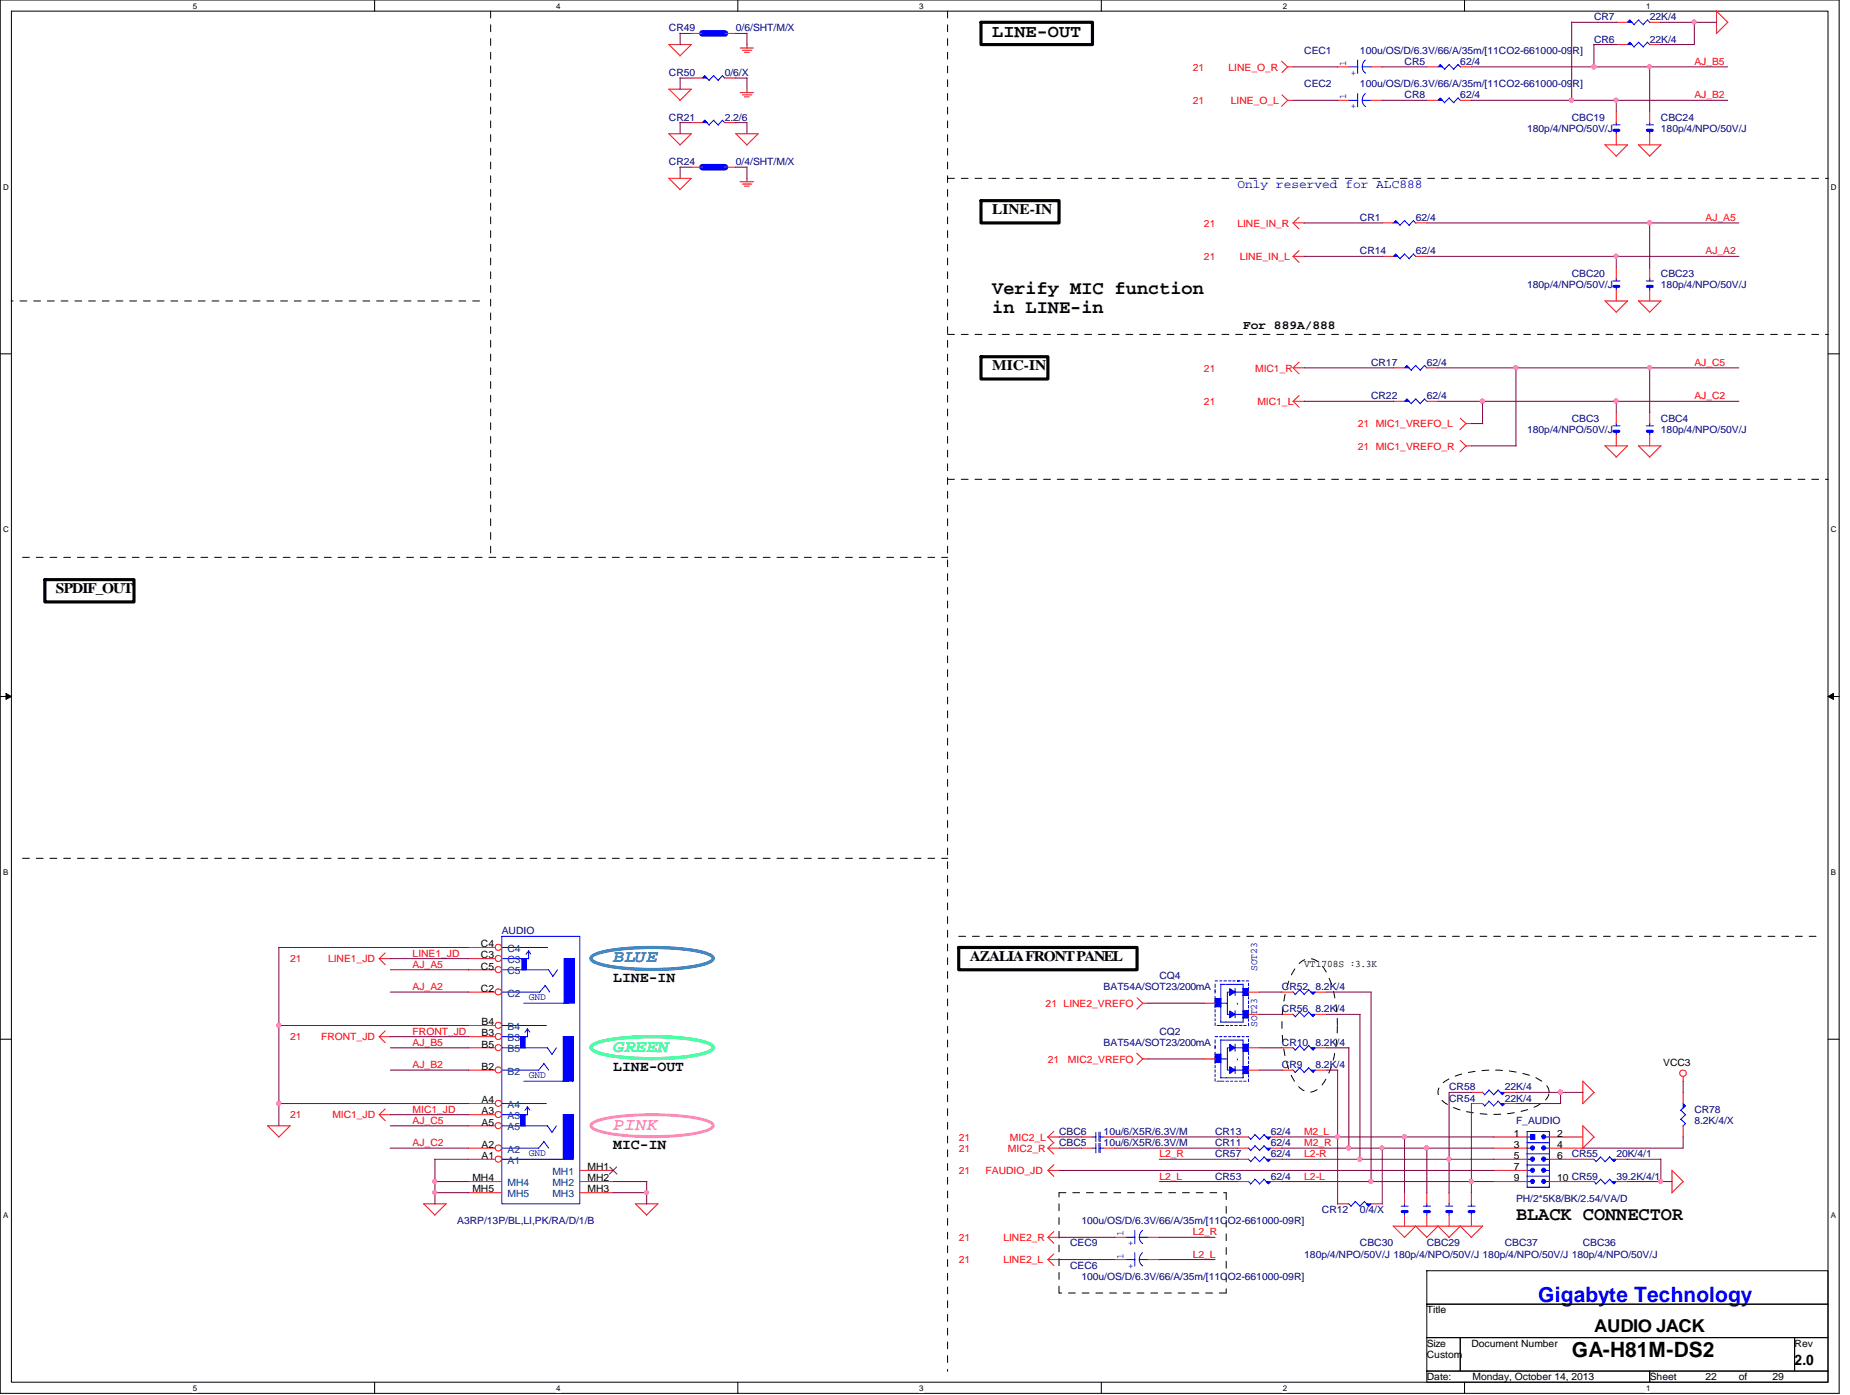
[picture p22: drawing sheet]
<svg xmlns="http://www.w3.org/2000/svg" width="274mm" height="207mm" viewBox="0 0 274 207" stroke-linecap="round" stroke-linejoin="round" font-family="sans-serif">
<defs><g id="words">
<text font-size="3.1" fill="#00f" x="227.9" y="192.8">Gigabyte Technology</text>
<text font-size="3.1" x="232.8" y="201">GA-H81M-DS2</text>
<g font-size="2.8">
<text x="147" y="43.6">Verify MIC function</text>
<text x="147" y="46.4">in LINE-in</text>
<text x="224.6" y="180.6">BLACK CONNECTOR</text>
</g>
<g font-size="2.6">
<text x="147" y="5.5">LINE-OUT</text>
<text x="236.1" y="197.2">AUDIO JACK</text>
</g>
<text font-size="2.6" fill="#0080c0" x="90.8" y="142.5">BLUE</text>
<text font-size="2.6" fill="#00ff80" x="90.8" y="155.7">GREEN</text>
<text font-size="2.6" fill="#ff80ff" x="90.8" y="167.3">PINK</text>
<g font-size="2.2">
<text x="147" y="31.7">LINE-IN</text>
<text x="147" y="54.8">MIC-IN</text>
<text x="8.3" y="87.8">SPDIF_OUT</text>
<text x="143.7" y="142.3">AZALIA FRONT PANEL</text>
<text x="90.8" y="145.4">LINE-IN</text>
<text x="90.8" y="158.6">LINE-OUT</text>
<text x="90.8" y="170.2">MIC-IN</text>
<text x="265.9" y="202.1">2.0</text>
</g>
<text font-size="1.8" fill="#00f" x="183.3" y="27.9">Only reserved for ALC888</text>
<text font-size="1.8" x="184.1" y="48.7">For 889A/888</text>
<g font-size="1.5" fill="#000080">
<text x="99.1" y="4.7">CR49</text>
<text x="109" y="4.7">0/6/SHT/M/X</text>
<text x="236.1" y="3">CR7</text>
<text x="244.4" y="3">22K/4</text>
<text x="99.1" y="11.3">CR50</text>
<text x="107.4" y="11.3">0/6/X</text>
<text x="193.2" y="8">CEC1</text>
<text x="201.5" y="8">100u/OS/D/6.3V/66/A/35m/[11CO2-661000-09R]</text>
<text x="208.1" y="9.6">CR5</text>
<text x="216.3" y="9.6">62/4</text>
<text x="236.1" y="6.3">CR6</text>
<text x="244.4" y="6.3">22K/4</text>
<text x="99.1" y="17.9">CR21</text>
<text x="107.4" y="17.9">2.2/6</text>
<text x="193.2" y="12.9">CEC2</text>
<text x="201.5" y="12.9">100u/OS/D/6.3V/66/A/35m/[11CO2-661000-09R]</text>
<text x="208.1" y="14.6">CR8</text>
<text x="216.3" y="14.6">62/4</text>
<text x="232.8" y="17.9">CBC19</text>
<text x="246" y="17.9">CBC24</text>
<text x="226.2" y="19.5">180p/4/NPO/50V/J</text>
<text x="246" y="19.5">180p/4/NPO/50V/J</text>
<text x="99.1" y="24.5">CR24</text>
<text x="109" y="24.5">0/4/SHT/M/X</text>
<text x="201.5" y="32.7">CR1</text>
<text x="209.7" y="32.7">62/4</text>
<text x="201.5" y="37.7">CR14</text>
<text x="209.7" y="37.7">62/4</text>
<text x="232.8" y="41">CBC20</text>
<text x="246" y="41">CBC23</text>
<text x="226.2" y="42.6">180p/4/NPO/50V/J</text>
<text x="246" y="42.6">180p/4/NPO/50V/J</text>
<text x="203.1" y="54.2">CR17</text>
<text x="203.1" y="59.1">CR22</text>
<text x="211.4" y="54.2">62/4</text>
<text x="211.4" y="59.1">62/4</text>
<text x="226.2" y="64.1">180p/4/NPO/50V/J</text>
<text x="232.8" y="62.4">CBC3</text>
<text x="246" y="62.4">CBC4</text>
<text x="246" y="64.1">180p/4/NPO/50V/J</text>
<text x="74.3" y="138.4">AUDIO</text>
<text x="163.5" y="146.6">BAT54A/SOT23/200mA</text>
<text x="171.7" y="145">CQ4</text>
<text x="189.9" y="149.9">CR56</text>
<text x="189.9" y="146.6">CR52</text>
<text x="194.9" y="149.9">8.2K/4</text>
<text x="194.9" y="146.6">8.2K/4</text>
<text x="163.5" y="154.9">BAT54A/SOT23/200mA</text>
<text x="171.7" y="153.2">CQ2</text>
<text x="189.9" y="154.9">CR10</text>
<text x="194.9" y="154.9">8.2K/4</text>
<text x="189.9" y="158.2">CR9</text>
<text x="194.9" y="158.2">8.2K/4</text>
<text x="214.7" y="161.5">CR58</text>
<text x="222.9" y="161.5">22K/4</text>
<text x="214.7" y="163.2">CR54</text>
<text x="222.9" y="163.2">22K/4</text>
<text x="224.6" y="166.5">F_AUDIO</text>
<text x="251" y="164.8">CR78</text>
<text x="251" y="166.5">8.2K/4/X</text>
<text x="156.9" y="169.8">CBC5</text>
<text x="156.9" y="168.1">CBC6</text>
<text x="163.5" y="169.8">10u/6/X5R/6.3V/M</text>
<text x="163.5" y="168.1">10u/6/X5R/6.3V/M</text>
<text x="180" y="169.8">CR11</text>
<text x="180" y="168.1">CR13</text>
<text x="180" y="171.4">CR57</text>
<text x="188.3" y="169.8">62/4</text>
<text x="188.3" y="168.1">62/4</text>
<text x="188.3" y="171.4">62/4</text>
<text x="232.8" y="171.4">CR55</text>
<text x="239.4" y="171.4">20K/4/1</text>
<text x="180" y="174.7">CR53</text>
<text x="188.3" y="174.7">62/4</text>
<text x="195.8" y="179.7">CR12</text>
<text x="201.5" y="179.7">0/4/X</text>
<text x="224.6" y="178">PH/2*5K8/BK/2.54/VA/D</text>
<text x="239.4" y="174.7">39.2K/4/1</text>
<text x="67.7" y="181.3">A3RP/13P/BL,LI,PK/RA/D/1/B</text>
<text x="158.5" y="184.6">CEC9</text>
<text x="160.2" y="181.3">100u/OS/D/6.3V/66/A/35m/[11CO2-661000-09R]</text>
<text x="201.5" y="184.6">CBC30</text>
<text x="211.4" y="184.6">CBC29</text>
<text x="222.9" y="184.6">CBC37</text>
<text x="234.5" y="184.6">CBC36</text>
<text x="158.5" y="187.9">CEC6</text>
<text x="160.2" y="189.6">100u/OS/D/6.3V/66/A/35m/[11CO2-661000-09R]</text>
<text x="193.2" y="186.3">180p/4/NPO/50V/J 180p/4/NPO/50V/J 180p/4/NPO/50V/J 180p/4/NPO/50V/J</text>
</g>
<g font-size="1.5" fill="#f00">
<text x="176.7" y="10.5">21</text>
<text x="182" y="10.5">LINE_O_R</text>
<text x="251" y="9.6">AJ_B5</text>
<text x="176.7" y="15.4">21</text>
<text x="182.3" y="15.4">LINE_O_L</text>
<text x="251" y="14.6">AJ_B2</text>
<text x="178.3" y="33.6">21</text>
<text x="183.3" y="33.6">LINE_IN_R</text>
<text x="252.6" y="32.7">AJ_A5</text>
<text x="178.3" y="38.5">21</text>
<text x="183.6" y="38.5">LINE_IN_L</text>
<text x="252.6" y="37.7">AJ_A2</text>
<text x="178.3" y="60">21</text>
<text x="178.3" y="55">21</text>
<text x="185.9" y="55">MIC1_R</text>
<text x="186.3" y="60">MIC1_L</text>
<text x="251" y="54.2">AJ_C5</text>
<text x="251" y="59.1">AJ_C2</text>
<text x="201.1" y="63.3">21 MIC1_VREFO_L</text>
<text x="201.1" y="66.6">21 MIC1_VREFO_R</text>
<text x="43" y="142.5">21</text>
<text x="48.6" y="142.5">LINE1_JD</text>
<text x="61.1" y="141.7">LINE1_JD</text>
<text x="61.1" y="143.3">AJ_A5</text>
<text x="61.1" y="146.6">AJ_A2</text>
<text x="154.9" y="149.1">21 LINE2_VREFO</text>
<text x="43" y="154.1">21</text>
<text x="47.6" y="154.1">FRONT_JD</text>
<text x="61.1" y="153.2">FRONT_JD</text>
<text x="61.1" y="154.9">AJ_B5</text>
<text x="61.1" y="158.2">AJ_B2</text>
<text x="155.2" y="157.4">21</text>
<text x="158.2" y="157.4">MIC2_VREFO</text>
<text x="43" y="165.7">21</text>
<text x="49.2" y="165.7">MIC1_JD</text>
<text x="61.1" y="164.8">MIC1_JD</text>
<text x="61.1" y="166.5">AJ_C5</text>
<text x="61.1" y="169.8">AJ_C2</text>
<text x="142" y="169">21</text>
<text x="142" y="173.9">21</text>
<text x="142" y="170.6">21</text>
<text x="146" y="173.9">FAUDIO_JD</text>
<text x="149.3" y="170.6">MIC2_R</text>
<text x="149.6" y="169">MIC2_L</text>
<text x="171.7" y="171.4">L2_R</text>
<text x="193.2" y="169.8">M2_R</text>
<text x="193.2" y="168.1">M2_L</text>
<text x="193.2" y="171.4">L2-R</text>
<text x="171.7" y="174.7">L2_L</text>
<text x="193.2" y="174.7">L2-L</text>
<text x="142" y="183.8">21</text>
<text x="148.6" y="183.8">LINE2_R</text>
<text x="176.7" y="183">L2_R</text>
<text x="142" y="187.1">21</text>
<text x="148.6" y="187.1">LINE2_L</text>
<text x="176.7" y="186.3">L2_L</text>
</g>
<g font-size="1.5" fill="#00f">
<text x="199.4" y="9.7" transform="rotate(-90 199.4 9.7)">1</text>
<text x="200.9" y="11.2" transform="rotate(-90 200.9 11.2)">+</text>
<text x="199.4" y="14.7" transform="rotate(-90 199.4 14.7)">1</text>
<text x="200.9" y="16.2" transform="rotate(-90 200.9 16.2)">+</text>
<text x="186.2" y="143.8" transform="rotate(-90 186.2 143.8)">SOT23</text>
<text x="78.3" y="148.2">GND</text>
<text x="186.2" y="152.1" transform="rotate(-90 186.2 152.1)">SOT23</text>
<text x="78.3" y="159.7">GND</text>
<text x="78.3" y="171.3">GND</text>
<text x="166.4" y="183.1" transform="rotate(-90 166.4 183.1)">1</text>
<text x="167.9" y="184.6" transform="rotate(-90 167.9 184.6)">+</text>
<text x="166.4" y="186.4" transform="rotate(-90 166.4 186.4)">1</text>
<text x="167.9" y="187.9" transform="rotate(-90 167.9 187.9)">+</text>
</g>
<g font-size="1.5">
<text x="71.2" y="141.9">C3</text>
<text x="71.2" y="140.3">C4</text>
<text x="71.2" y="143.6">C5</text>
<text x="193.2" y="143.2">VT1708S :3.3K</text>
<text x="71.2" y="146.9">C2</text>
<text x="71.3" y="151.8">B4</text>
<text x="71.3" y="155.2">B5</text>
<text x="71.3" y="153.5">B3</text>
<text x="71.3" y="158.5">B2</text>
<text x="246.4" y="157.9">VCC3</text>
<text x="71.3" y="166.7">A5</text>
<text x="71.3" y="165.1">A3</text>
<text x="71.3" y="163.4">A4</text>
<text x="71.3" y="171.7">A1</text>
<text x="71.3" y="170">A2</text>
<text x="87" y="173.3">MH1</text>
<text x="224.2" y="168.4">1</text>
<text x="224.2" y="170">3</text>
<text x="224.2" y="171.7">5</text>
<text x="224.2" y="173.3">7</text>
<text x="230.7" y="168.4">2</text>
<text x="230.7" y="170">4</text>
<text x="230.7" y="171.7">6</text>
<text x="70" y="175">MH4</text>
<text x="70" y="176.6">MH5</text>
<text x="87" y="175">MH2</text>
<text x="87" y="176.6">MH3</text>
<text x="224.2" y="175">9</text>
<text x="230.7" y="175">10 CR59</text>
<text x="211.4" y="194.5">Title</text>
<text x="211.4" y="201.1">Custom</text>
<text x="211.4" y="199.5">Size</text>
<text x="218" y="199.5">Document Number</text>
<text x="265.9" y="199.5">Rev</text>
<text x="211.4" y="204.4">Date:</text>
<text x="218.1" y="204.4">Monday, October 14, 2013</text>
<text x="244.4" y="204.4">Sheet</text>
<text x="252.6" y="204.4">22</text>
<text x="257.6" y="204.4">of</text>
<text x="262.5" y="204.4">29</text>
</g>
<g font-size="1.5" fill="#004080">
<text x="75.2" y="142.7">C3</text>
<text x="75.2" y="141">C4</text>
<text x="75.2" y="147.6">C2</text>
<text x="75.2" y="144.3">C5</text>
<text x="75.2" y="152.6">B4</text>
<text x="75.2" y="155.9">B5</text>
<text x="75.2" y="154.2">B3</text>
<text x="75.2" y="159.2">B2</text>
<text x="75.2" y="167.4">A5</text>
<text x="75.2" y="165.8">A3</text>
<text x="75.2" y="164.1">A4</text>
<text x="75.2" y="172.4">A1</text>
<text x="75.2" y="170.7">A2</text>
<text x="75.2" y="175.7">MH4</text>
<text x="75.2" y="177.3">MH5</text>
<text x="81.8" y="174">MH1</text>
<text x="81.8" y="175.7">MH2</text>
<text x="81.8" y="177.3">MH3</text>
</g>
<g font-size="1.2">
<text x="28.6" y="1.3">5</text>
<text x="82.4" y="1.3">4</text>
<text x="136.2" y="1.3">3</text>
<text x="190" y="1.3">2</text>
<text x="243.8" y="1.3">1</text>
<text x=".5" y="28.1">D</text>
<text x="271.2" y="28.1">D</text>
<text x=".5" y="78.8">C</text>
<text x="271.2" y="78.8">C</text>
<text x=".5" y="129.6">B</text>
<text x="271.2" y="129.6">B</text>
<text x=".5" y="180.3">A</text>
<text x="271.2" y="180.3">A</text>
<text x="28.6" y="206">5</text>
<text x="82.4" y="206">4</text>
<text x="136.2" y="206">3</text>
<text x="190" y="206">2</text>
<text x="243.8" y="206">1</text>
</g>
</g></defs>
<path d="M0 0h272.4v206.4h-272.4zM1.7 1.7h269.1v203h-269.1z" fill="none" stroke="#000" stroke-width=".15"/>
<g fill="#fff">
<path d="M28.6 .2h.6v1.3h-.6z"/>
<path d="M28.6 204.9h.6v1.3h-.6z"/>
</g>
<path d="M55.5 0v1.7M55.5 204.7v1.7" fill="none" stroke="#000" stroke-width=".15"/>
<g fill="#fff">
<path d="M82.4 .2h.6v1.3h-.6z"/>
<path d="M82.4 204.9h.6v1.3h-.6z"/>
</g>
<path d="M109.3 0v1.7M109.3 204.7v1.7" fill="none" stroke="#000" stroke-width=".15"/>
<g fill="#fff">
<path d="M136.2 .2h.6v1.3h-.6z"/>
<path d="M136.2 204.9h.6v1.3h-.6z"/>
</g>
<path d="M163.1 0v1.7M163.1 204.7v1.7" fill="none" stroke="#000" stroke-width=".15"/>
<g fill="#fff">
<path d="M190 .2h.6v1.3h-.6z"/>
<path d="M190 204.9h.6v1.3h-.6z"/>
</g>
<path d="M216.9 0v1.7M216.9 204.7v1.7" fill="none" stroke="#000" stroke-width=".15"/>
<g fill="#fff">
<path d="M243.8 .2h.6v1.3h-.6z"/>
<path d="M243.8 204.9h.6v1.3h-.6z"/>
<path d="M.5 27h.8v1.3h-.8z"/>
<path d="M271.2 27h.8v1.3h-.8z"/>
<path d="M.5 77.8h.8v1.3h-.8z"/>
<path d="M271.2 77.8h.8v1.3h-.8z"/>
</g>
<path d="M0 52.4h1.7M270.8 52.4h1.6" fill="none" stroke="#000" stroke-width=".15"/>
<g fill="#fff">
<path d="M.5 128.5h.7v1.3h-.7z"/>
<path d="M271.2 128.5h.7v1.3h-.7z"/>
</g>
<path d="M0 103.2h1.7M.9 102.7l.8 .5-.8 .4zM270.8 103.2l.8-.5v.9zM270.8 103.2h1.6" fill="none" stroke="#000" stroke-width=".15"/>
<path d="M.9 102.7l.8 .5-.8 .4zM270.8 103.2l.8-.5v.9z" fill="#000"/>
<g fill="#fff">
<path d="M.5 179.3h.7v1.3h-.7z"/>
<path d="M271.2 179.3h.7v1.3h-.7z"/>
</g>
<path d="M0 153.9h1.7M270.8 153.9h1.6M211.4 188.2h59.4v5h-59.4zM211.4 193.2h59.4v4.9h-59.4zM211.4 198.1h4.9v5h-4.9zM216.3 198.1h49.5v5h-49.5zM265.8 198.1h5v5h-5zM211.4 203.1h33v1.6h-33zM244.4 203.1h26.4v1.6h-26.4z" fill="none" stroke="#000" stroke-width=".15"/>
<g fill="none" stroke="#000" stroke-width=".15" stroke-dasharray="1 1 1 1 1 1 1 1">
<path d="M72.7 1.7v80.9M140.4 1.7v201.4M140.4 26.4h130.4M71 44.6h-69.4M140.4 49.5h130.4M140.4 71h130.4M3.3 82.5h137.1M3.3 127.1h137.1M142 138.7h127.2M192.3 142.9a2.09 2.09 0 0 1 3.4 0 11.8 11.8 0 0 1 2.2 6.1 19.9 19.9 0 0 1-1.2 10.3 4.3 4.3 0 0 1-2.1 2.3 2.12 2.12 0 0 1-2.3-.8 11.9 11.9 0 0 1-2.2-6.1 20 20 0 0 1 1.2-10.3zM156.9 176.6h24.7M181.6 176.6v14.9"/>
<path d="M213.4 160.7a8.6 8.6 0 0 1 5.2-2 16.9 16.9 0 0 1 9.3 1.1 2.47 2.47 0 0 1 1.6 1.9 2.5 2.5 0 0 1-1.6 2 17 17 0 0 1-13.3 0 2.49 2.49 0 0 1-1.6-2l.1-.5zM156.9 191.5v-14.9M181.6 191.5h-24.7"/>
</g>
<path d="M145.3 3.3h16.5v3.3h-16.5zM145.3 29.7h11.6v3.3h-11.6zM145.3 52.8h9.9v3.3h-9.9zM6.6 85.8h13.3v3.4h-13.3zM142 140.3h26.4v3.3h-26.4z" fill="none" stroke="#000" stroke-width=".47"/>
<path d="M87.7 166.4a9.9 9.9 0 0 1 4.7-1.1 37.4 37.4 0 0 1 12.2 .7l.9 .4 .2 .3a2.09 2.09 0 0 1-1.8 1 39.4 39.4 0 0 1-14.6 0 2.07 2.07 0 0 1-1.8-1z" fill="none" stroke="#ff80ff" stroke-width=".47"/>
<path d="M87.7 141.7a9.9 9.9 0 0 1 4.7-1.2 37.4 37.4 0 0 1 12.2 .7l.9 .5 .2 .2a2.09 2.09 0 0 1-1.8 1 39.4 39.4 0 0 1-14.6 0 2.07 2.07 0 0 1-1.8-1z" fill="none" stroke="#0080c0" stroke-width=".47"/>
<path d="M87.7 154.9a9.9 9.9 0 0 1 4.7-1.2 37.4 37.4 0 0 1 12.2 .7l.9 .5 .2 .2a2.09 2.09 0 0 1-1.8 1 39.4 39.4 0 0 1-14.6 0 2.07 2.07 0 0 1-1.8-1z" fill="none" stroke="#00ff80" stroke-width=".47"/>
<g fill="none" stroke="#f00" stroke-width=".15">
<path d="M99.1 6.6l1.6 1.7M99.1 19.8l1.6 1.7M99.1 13.2l1.6 1.7M99.1 19.8h3.3M99.1 6.6h3.3M99.1 13.2h3.3M102.4 6.6l-1.7 1.7M102.4 19.8l-1.7 1.7M102.4 13.2l-1.7 1.7M109 19.8l1.7 1.7M109 19.8h3.3M109.6 13.7h2"/>
<path d="M109.6 7.1h2M110 14.1h1.4M110 7.5h1.4M110.3 14.4h.7M110.3 7.7h.7M110.7 6.6v.6M110.7 13.2v.6M112.3 19.8l-1.7 1.7M189.9 9.1l.8 .8M189.9 14.1l.9 .8M190.7 14.9h.8M190.7 9.9h.8"/>
<path d="M190.7 14.9l-.8 .8M190.8 9.9l-.9 .9M254.3 1.6v3.4M254.3 1.7l1.7 1.6M255.9 3.3l-1.7 1.7M99.1 26.4l1.6 1.7M99.1 26.4h3.3M102.4 26.4l-1.7 1.7M109.6 26.9h2M110 27.3h1.4M110.3 27.6h.7M110.7 26.4v.6"/>
<path d="M191.5 38h1.7M191.5 38l.9 .9M191.5 33h1.7M191.5 33l.9 .9M192.4 37.1l-.9 .9M192.4 32.2l-.9 .8M237.7 21.4l1.7 1.7M237.8 21.5h3.3M241.1 21.5l-1.7 1.7M242.7 21.4l1.7 1.7M242.7 21.5h3.4M246 21.5l-1.7 1.7"/>
<path d="M191.5 54.5h1.7M191.5 54.5l.9 .9M191.5 59.4h1.7M191.5 59.4l.9 .9M192.4 53.6l-.9 .9M192.4 58.6l-.9 .8M237.7 44.5l1.7 1.7M237.8 44.6h3.3M241.1 44.6l-1.7 1.7M242.7 44.5l1.7 1.7M242.7 44.6h3.4M246 44.6l-1.7 1.7"/>
<path d="M216.3 61.9l.9 .9M216.3 65.2l.9 .9M217.1 62.7h.9M217.1 66h.9M217.2 62.7l-.9 .9M217.2 66l-.9 .9M237.7 66l1.7 1.7M237.8 66h3.3M239.4 61.1v1.6M239.4 64.4v1.6M241.1 66l-1.7 1.7M242.7 66l1.7 1.7"/>
<path d="M242.7 66h3.4M246 66l-1.7 1.7M56.2 142h1.7M56.2 142l.9 .9M56.2 153.5h1.7M56.2 153.5l.9 .9M57.1 141.1l-.9 .9M57.1 152.7l-.9 .8M168.4 156l.9 .8M168.4 147.8l.9 .8M169.2 148.6h.9M169.2 156.8h.9"/>
<path d="M169.3 148.6l-.9 .9M169.3 156.8l-.9 .9M249.3 159.5v.7M39.6 166.7l1.7 1.7M39.7 166.7h3.3M43 166.7l-1.7 1.7M56.2 165.1h1.7M56.2 165.1l.9 .9M57.1 164.2l-.9 .9M62.7 178.3l1.7 1.7M62.8 178.3h3.3M66.1 178.3l-1.7 1.7"/>
<path d="M94.1 178.3l1.7 1.7M94.1 178.3h3.4M97.4 178.3l-1.6 1.7M155.2 170h1.7M155.2 170l.9 .9M155.2 168.4h1.7M155.2 168.4l.9 .9M155.2 173.3h1.7M155.2 173.3l.9 .9M156.1 169.2l-.9 .8M156.1 167.5l-.9 .9M156.1 172.5l-.9 .8"/>
<path d="M234.5 160.1v3.3M234.5 166.7v3.3M234.5 160.1l1.7 1.7M234.5 166.7l1.7 1.7M236.1 161.8l-1.7 1.7M236.1 168.4l-1.7 1.7M247.7 173.3v3.3M247.7 173.3l1.7 1.7M249.3 175l-1.7 1.7M155.2 183.3h1.7M155.2 183.3l.9 .8M155.2 186.6h1.7"/>
<path d="M155.2 186.6l.9 .8M156.1 182.4l-.9 .9M156.1 185.7l-.9 .9M206.4 181.6l1.7 1.7M206.4 181.6h13.3M209.7 181.6l1.7 1.7M209.7 181.6l-1.7 1.7M213 181.6l1.7 1.7M213 181.6l-1.7 1.7M216.3 181.6l1.7 1.7M216.3 181.6l-1.7 1.7M219.6 181.6l-1.7 1.7"/>
<circle cx="249.3" cy="159" r=".48"/>
</g>
<path d="M238.9 63.1h1.1M239.4 62.7v.4M239.4 63.8v.6M249 164.4l.7 .7M249 165.8l.7 .6M249.7 165.1l-.8 .7M249.7 166.4l-.4 .4" fill="none" stroke="#00f" stroke-width=".15"/>
<path d="M239.1 63.9h.7" fill="none" stroke="#00f" stroke-width=".47"/>
<path d="M249.3 163.4l.4 .4-.4 .3z" fill-rule="evenodd" fill="#00f"/>
<g fill="none" stroke="#00f" stroke-width=".15">
<path d="M104.4 17.8l.7 .7M104.4 17.8l-.4 .4M105.7 17.8l.7 .7M105.7 17.8l-.7 .7M107 17.8l.4 .4M107.1 17.8l-.7 .7M249.3 163.4l.4 .4-.4 .3zM249.7 163.8l-.8 .7M166.8 186.6h1.3M168.1 185.5v2M168.8 186.6a1.06 1.06 0 0 0 .5 .9M168.8 186.6h1.3"/>
<path d="M169.2 185.5a1.29 1.29 0 0 0-.4 1.1"/>
</g>
<path d="M249.3 161.8v1.6M249.3 166.7v1.7M165.1 186.6h1.7M170.1 186.6h1.6" fill="none" stroke="#f00" stroke-width=".15"/>
<path d="M104.4 17.8l.3 .4h-.7l.4-.4 .3 .4z" fill-rule="evenodd" fill="#00f"/>
<path d="M104.4 17.8l.3 .4h-.7l.4-.4 .3 .4zM161.8 170h.5M162.3 169.4v1.4M162.8 169.3v1.4M162.9 170h.6M163 169.3v1.4M236.1 175l.4 .3M237.1 174.6l.7 .7M237.1 174.7l-.7 .7M238.5 174.7l-.8 .7" fill="none" stroke="#00f" stroke-width=".15"/>
<path d="M102.4 18.2h1.6M107.3 18.2h1.7M160.2 170h1.6M163.5 170h1.6" fill="none" stroke="#f00" stroke-width=".15"/>
<path d="M238.7 175h.7l-.3 .3z" fill-rule="evenodd" fill="#00f"/>
<path d="M199.8 14.9h1.4M201.1 13.8v2M201.8 14.9a1.06 1.06 0 0 0 .5 .9M201.8 14.9h1.3M202.3 13.8a1.29 1.29 0 0 0-.5 1.1M191.5 150.2l.4 .4M192.5 149.9l.7 .7M192.5 149.9l-.7 .7M193.9 149.9l-.7 .7M238.4 174.6l.7 .7M238.7 175h.7l-.3 .3z" fill="none" stroke="#00f" stroke-width=".15"/>
<path d="M198.2 14.9h1.6M203.1 14.9h1.7M234.5 175h1.6M239.4 175h1.7" fill="none" stroke="#f00" stroke-width=".15"/>
<path d="M194.2 150.2h.6l-.3 .4z" fill-rule="evenodd" fill="#00f"/>
<path d="M243.9 63.1h1M244.4 62.7v.4M244.4 63.8v.6M193.8 149.9l.7 .7M194.2 150.2h.6l-.3 .4z" fill="none" stroke="#00f" stroke-width=".15"/>
<path d="M244.4 61.1v1.6M244.4 64.4v1.6M189.9 150.2h1.6M194.8 150.2h1.7" fill="none" stroke="#f00" stroke-width=".15"/>
<path d="M244 63.9h.8" fill="none" stroke="#00f" stroke-width=".47"/>
<path d="M83.4 165.1h1.5v6.6h-1.5z" fill-rule="evenodd" fill="#00f"/>
<path d="M74.3 165.1h3.8M74.3 170h5.5M74.3 163.4h6.6M74.3 166.7h6.8M74.3 171.7h9.9M77.8 164.5l.3-.5v1.1M78.1 163.9l.4 .5M80.6 169l.7 1M80.6 169.1l-.9 1M81.1 166.7l.7 1M82.4 166.7l-.7 1.1M83.4 165.1h1.5v6.6h-1.5z" fill="none" stroke="#00f" stroke-width=".15"/>
<path d="M77.1 165.1h.7v1.6h-.7z" fill-rule="evenodd" fill="#00f"/>
<path d="M74.3 153.5h3.8M74.3 158.5h5.5M74.3 151.9h6.6M74.3 155.2h6.8M77.8 152.9l.3-.5v1.2M78.1 152.4l.4 .5M80.6 157.5l.7 1M80.6 157.5l-.9 1M81.1 155.1l.7 1.1M82.4 155.2l-.7 1M77.1 165.1h.7v1.6h-.7z" fill="none" stroke="#00f" stroke-width=".15"/>
<path d="M83.4 153.5h1.5v6.6h-1.5z" fill-rule="evenodd" fill="#00f"/>
<path d="M83.4 153.5h1.5v6.6h-1.5z" fill="none" stroke="#00f" stroke-width=".15"/>
<path d="M77.1 153.5h.7v1.7h-.7z" fill-rule="evenodd" fill="#00f"/>
<path d="M74.5 142h3.8M74.5 146.9h5.5M74.5 140.3h6.6M74.5 143.6h6.8M77.1 153.5h.7v1.7h-.7zM77.9 141.3l.4-.5v1.2M78.3 140.8l.3 .5M80.7 145.9l.7 1M80.8 146l-.9 1M81.2 143.6l.7 1M82.6 143.6l-.7 1" fill="none" stroke="#00f" stroke-width=".15"/>
<path d="M83.6 142h1.5v6.6h-1.5z" fill-rule="evenodd" fill="#00f"/>
<path d="M83.6 142h1.5v6.6h-1.5z" fill="none" stroke="#00f" stroke-width=".15"/>
<path d="M77.3 142h.7v1.6h-.7z" fill-rule="evenodd" fill="#00f"/>
<path d="M74.3 138.7h11.6v39.6h-11.6zM77.3 142h.7v1.6h-.7zM77.6 148.6h6.6M77.6 160.1h6.6M184.9 170l.4 .4M185.9 169.7l.7 .7M185.9 169.7l-.7 .7M187.3 169.7l-.7 .7" fill="none" stroke="#00f" stroke-width=".15"/>
<g fill="none" stroke="#f00" stroke-width=".15">
<path d="M69.4 158.5h4M69.4 151.9h4M69.4 155.2h4M69.4 153.5h4M69.4 142h4M69.4 146.9h4M69.4 140.3h4M69.4 143.6h4M69.4 171.7h4M69.4 170h4M69.4 166.7h4M69.4 165.1h4"/>
<path d="M69.4 163.4h4M69.4 175h4.9M69.4 176.6h4.9M85.9 173.3h4.9M85.9 175h4.9M85.9 176.6h4.9"/>
<circle cx="73.8" cy="153.5" r=".46"/>
<circle cx="73.8" cy="151.9" r=".46"/>
<circle cx="73.8" cy="155.2" r=".46"/>
<circle cx="73.8" cy="142" r=".46"/>
<circle cx="73.8" cy="146.9" r=".46"/>
<circle cx="73.8" cy="143.6" r=".46"/>
<circle cx="73.8" cy="158.5" r=".46"/>
<circle cx="73.8" cy="140.3" r=".46"/>
<circle cx="73.8" cy="170" r=".46"/>
<circle cx="73.8" cy="166.7" r=".46"/>
<circle cx="73.8" cy="163.4" r=".46"/>
<circle cx="73.8" cy="165.1" r=".46"/>
<circle cx="73.8" cy="171.7" r=".46"/>
</g>
<path d="M90.3 172.8l1.1 1.1M91.3 172.8l-1 1.1" fill="none" stroke="#804000" stroke-width=".15"/>
<path d="M187.6 170h.6l-.3 .4z" fill-rule="evenodd" fill="#00f"/>
<path d="M184.9 168.4l.4 .3M185.9 168l.7 .7M185.9 168.1l-.7 .7M187.2 169.7l.7 .7M187.3 168.1l-.7 .7M187.6 170h.6l-.3 .4z" fill="none" stroke="#00f" stroke-width=".15"/>
<path d="M183.3 170h1.6M188.2 170h1.7" fill="none" stroke="#f00" stroke-width=".15"/>
<path d="M187.6 168.4h.6l-.3 .3z" fill-rule="evenodd" fill="#00f"/>
<path d="M187.2 168l.7 .7M187.6 168.4h.6l-.3 .3zM236.1 171.7l.4 .3M237.1 171.3l.7 .7M237.1 171.4l-.7 .7M238.5 171.4l-.8 .7" fill="none" stroke="#00f" stroke-width=".15"/>
<path d="M183.3 168.4h1.6M188.2 168.4h1.7" fill="none" stroke="#f00" stroke-width=".15"/>
<path d="M238.7 171.7h.7l-.3 .3z" fill-rule="evenodd" fill="#00f"/>
<path d="M238.9 41.6h1.1M239.4 41.2v.4M239.4 42.4v.5M191.5 158.4l.4 .4M192.5 158.1l.7 .7M192.5 158.2l-.7 .7M193.9 158.2l-.7 .7M238.4 171.3l.7 .7M238.7 171.7h.7l-.3 .3z" fill="none" stroke="#00f" stroke-width=".15"/>
<path d="M239.4 39.6v1.7M239.4 42.9v1.7M234.5 171.7h1.6M239.4 171.7h1.7" fill="none" stroke="#f00" stroke-width=".15"/>
<path d="M239.1 42.4h.7" fill="none" stroke="#00f" stroke-width=".47"/>
<path d="M194.2 158.5h.6l-.3 .3z" fill-rule="evenodd" fill="#00f"/>
<path d="M208.1 32.7l.7 .7M208.1 32.6l-.7 .8M209.4 32.7l.3 .4M209.4 32.6l-.7 .8M193.8 158.1l.7 .7M194.2 158.5h.6l-.3 .3zM166.8 183.3h1.3M168.1 182.2v2M168.8 183.3a1.06 1.06 0 0 0 .5 .9M168.8 183.3h1.3M169.2 182.2a1.29 1.29 0 0 0-.4 1.1" fill="none" stroke="#00f" stroke-width=".15"/>
<path d="M189.9 158.5h1.6M194.8 158.5h1.7M165.1 183.3h1.7M170.1 183.3h1.6" fill="none" stroke="#f00" stroke-width=".15"/>
<path d="M206.4 33l.3-.3 .4 .3z" fill-rule="evenodd" fill="#00f"/>
<path d="M238.9 18.5h1.1M239.4 18.1v.4M239.4 19.3v.5M206.4 33l.3-.3 .4 .3zM206.7 32.7l.7 .7M209.7 54.1l.7 .8M209.7 54.1l-.7 .7M211 54.1l.4 .4M211.1 54.1l-.7 .7" fill="none" stroke="#00f" stroke-width=".15"/>
<path d="M239.4 16.5v1.7M239.4 19.8v1.7M204.8 33h1.6M209.7 33h1.7" fill="none" stroke="#f00" stroke-width=".15"/>
<path d="M239.1 19.3h.7" fill="none" stroke="#00f" stroke-width=".47"/>
<path d="M208.1 54.5l.3-.4 .3 .4z" fill-rule="evenodd" fill="#00f"/>
<path d="M214.7 9.6l.7 .7M214.7 9.5l-.7 .7M216 9.6l.4 .3M216 9.5l-.7 .7M208.1 54.5l.3-.4 .3 .4zM208.4 54.1l.7 .8" fill="none" stroke="#00f" stroke-width=".15"/>
<path d="M206.4 54.5h1.7M211.4 54.5h1.6" fill="none" stroke="#f00" stroke-width=".15"/>
<path d="M213.3 9.6l.4 .3h-.7z" fill-rule="evenodd" fill="#00f"/>
<path d="M105.7 11.2l.7 .7M105.7 11.2l-.7 .7M107 11.2l.4 .4M107.1 11.2l-.7 .7M213.3 9.6l.4 .3h-.7zM213.3 9.6l.7 .7M243.9 41.6h1M244.4 41.2v.4M244.4 42.4v.5M210.9 178.6h1M211.4 178.3v.3M211.4 179.4v.6" fill="none" stroke="#00f" stroke-width=".15"/>
<path d="M211.4 9.9h1.6M216.3 9.9h1.7M244.4 39.6v1.7M244.4 42.9v1.7M211.4 176.6v1.7M211.4 180v1.6" fill="none" stroke="#f00" stroke-width=".15"/>
<path d="M244 42.4h.8M211 179.4h.7" fill="none" stroke="#00f" stroke-width=".47"/>
<path d="M104 11.6l.4-.4 .3 .4z" fill-rule="evenodd" fill="#00f"/>
<g fill="none" stroke="#00f" stroke-width=".15">
<path d="M104 11.6l.4-.4 .3 .4zM104.4 11.2l.7 .7M199.8 9.9h1.4M201.1 8.9v2M201.8 9.9a1.06 1.06 0 0 0 .5 .9M201.8 9.9h1.3M202.3 8.9a1.29 1.29 0 0 0-.5 1M242.7 6.3l.7 .7M242.8 6.2l-.8 .7M244 6.3l.4 .3M244.1 6.2l-.7 .7M161.8 168.4h.5"/>
<path d="M162.3 167.7v1.4M162.8 167.7v1.4M162.9 168.4h.6M163 167.7v1.4M214.2 178.6h1M214.7 178.3v.3M214.7 179.4v.6"/>
</g>
<path d="M102.4 11.6h1.6M107.3 11.6h1.7M198.2 9.9h1.6M203.1 9.9h1.7M102.4 24.8h1.6M107.3 24.8h1.7M160.2 168.4h1.6M163.5 168.4h1.6M214.7 176.6v1.7M214.7 180v1.6" fill="none" stroke="#f00" stroke-width=".15"/>
<path d="M214.3 179.4h.7" fill="none" stroke="#00f" stroke-width=".47"/>
<path d="M104 24.8h3.4" fill="none" stroke="#00f" stroke-width=".97"/>
<path d="M241.1 6.6l.3-.3 .4 .3z" fill-rule="evenodd" fill="#00f"/>
<path d="M241.1 6.6l.3-.3 .4 .3zM241.4 6.3l.7 .7M191.5 146.9l.4 .4M192.5 146.6l.7 .7M192.5 146.6l-.7 .7M193.9 146.6l-.7 .7M217.5 178.6h1M218 178.3v.3M218 179.4v.6" fill="none" stroke="#00f" stroke-width=".15"/>
<path d="M239.4 6.6h1.7M244.4 6.6h1.6M218 176.6v1.7M218 180v1.6" fill="none" stroke="#f00" stroke-width=".15"/>
<path d="M217.6 179.4h.7" fill="none" stroke="#00f" stroke-width=".47"/>
<path d="M194.2 146.9h.6l-.3 .4z" fill-rule="evenodd" fill="#00f"/>
<path d="M193.8 146.6l.7 .7M194.2 146.9h.6l-.3 .4z" fill="none" stroke="#00f" stroke-width=".15"/>
<path d="M189.9 146.9h1.6M194.8 146.9h1.7" fill="none" stroke="#f00" stroke-width=".15"/>
<path d="M184.1 158h.8v1h-.8z" fill-rule="evenodd" fill="#00f"/>
<path d="M184.1 158h.8v1h-.8z" fill="none" stroke="#00f" stroke-width=".15"/>
<path d="M184.1 154.7h.8v1h-.8z" fill-rule="evenodd" fill="#00f"/>
<path d="M184.1 154.7h.8v1h-.8z" fill="none" stroke="#00f" stroke-width=".15"/>
<path d="M180 156.2h.8v1.1h-.8z" fill-rule="evenodd" fill="#00f"/>
<g fill="none" stroke="#00f" stroke-width=".15">
<path d="M180 153.5h.4M180 154v.5M180 154.8v.6M180 155.8v.4M180 156.5v.3M180 157.1v.4M180 157.8v.4M180 158.4v.4M180 159.1v.4M180 159.8v.3M180 156.2h.8v1.1h-.8zM180.2 156.1v1.2h.7"/>
<path d="M180.2 156.2h.7M180.7 153.5h.3M180.8 159.6h3.4M180.8 156.8h1.1M180.8 154h.7M180.8 154v5.6M181.3 153.5h.4M181.6 154h2.5M182 153.5h.4M182.6 153.5h.4M183 154.6v1.1M183 157.9v1.1"/>
<path d="M183.3 156.8h.1M183.3 153.5h.4M184 153.5h.3M184.1 154.7h.7M184.1 158h.7v1M184.1 159h.7M184.1 155.2h-2.3v3.3h2.3M184.1 155.7h.7M184.1 154v5.6M184.6 153.5h.4M184.8 154.6v1.1M184.9 153.9v.4"/>
<path d="M184.9 154.5v.4M184.9 155.2v.4M184.9 155.9v.3M184.9 156.5v.4M184.9 157.2v.4M184.9 157.8v.4M184.9 158.5v.4M184.9 159.2v.3M184.9 159.8v.4M180.3 160.1h.5M180.9 160.1h.4M181.6 160.1h.4"/>
<path d="M182.3 160.1h.3M182.9 160.1h.4M183.6 160.1h.4M184.2 160.1h.4"/>
</g>
<path d="M182.1 154.7l.9 .5-.9 .5z" fill-rule="evenodd" fill="#00f"/>
<path d="M182.1 154.7l.9 .5-.9 .5z" fill="none" stroke="#00f" stroke-width=".15"/>
<path d="M182.1 158l.9 .5-.9 .5z" fill-rule="evenodd" fill="#00f"/>
<path d="M208.1 37.6l.7 .8M208.1 37.6l-.7 .7M209.4 37.6l.3 .4M209.4 37.6l-.7 .7M182.1 158l.9 .5-.9 .5z" fill="none" stroke="#00f" stroke-width=".15"/>
<path d="M178.3 156.8h1.7M184.9 158.5h1.7M184.9 155.2h1.7" fill="none" stroke="#f00" stroke-width=".15"/>
<path d="M206.4 38l.3-.4 .4 .4z" fill-rule="evenodd" fill="#00f"/>
<path d="M243.9 18.5h1M244.4 18.1v.4M244.4 19.3v.5M206.4 38l.3-.4 .4 .4zM206.7 37.6l.7 .8M219.6 161.7l.4 .4M220.5 161.4l.8 .7M220.6 161.5l-.7 .7M221.9 161.5l-.7 .7" fill="none" stroke="#00f" stroke-width=".15"/>
<path d="M244.4 16.5v1.7M244.4 19.8v1.7M204.8 38h1.6M209.7 38h1.7" fill="none" stroke="#f00" stroke-width=".15"/>
<path d="M244 19.3h.8" fill="none" stroke="#00f" stroke-width=".47"/>
<path d="M222.2 161.8h.7l-.3 .3z" fill-rule="evenodd" fill="#00f"/>
<path d="M184.9 171.7l.4 .3M185.9 171.3l.7 .7M185.9 171.4l-.7 .7M187.3 171.4l-.7 .7M221.9 161.4l.7 .7M222.2 161.8h.7l-.3 .3z" fill="none" stroke="#00f" stroke-width=".15"/>
<path d="M102.4 5h1.6M107.3 5h1.7M218 161.8h1.6M222.9 161.8h1.7" fill="none" stroke="#f00" stroke-width=".15"/>
<path d="M104 5h3.4" fill="none" stroke="#00f" stroke-width=".97"/>
<path d="M187.6 171.7h.6l-.3 .3z" fill-rule="evenodd" fill="#00f"/>
<path d="M184.9 175l.4 .3M185.9 174.6l.7 .7M185.9 174.7l-.7 .7M187.2 171.3l.7 .7M187.3 174.7l-.7 .7M187.6 171.7h.6l-.3 .3z" fill="none" stroke="#00f" stroke-width=".15"/>
<path d="M183.3 171.7h1.6M188.2 171.7h1.7" fill="none" stroke="#f00" stroke-width=".15"/>
<path d="M187.6 175h.6l-.3 .3z" fill-rule="evenodd" fill="#00f"/>
<g fill="none" stroke="#00f" stroke-width=".15">
<path d="M187.2 174.6l.7 .7M187.6 175h.6l-.3 .3zM226.2 170h.5M226.2 170.9h3.3M226.2 169.2h3.3M226.2 172.5h3.3M226.2 168.4h.6M226.2 171.7h.6M226.2 174.2h3.4M226.2 175h.6M229 171.7h.5M229 173.3h.5"/>
<path d="M229 175h.5M229 168.4h.6"/>
</g>
<path d="M183.3 175h1.6M188.2 175h1.7" fill="none" stroke="#f00" stroke-width=".15"/>
<circle cx="228.7" cy="168.4" r=".31" fill="#00f"/>
<circle cx="228.7" cy="168.4" r=".31" fill="none" stroke="#00f" stroke-width=".15"/>
<circle cx="227" cy="170" r=".31" fill="#00f"/>
<circle cx="227" cy="170" r=".31" fill="none" stroke="#00f" stroke-width=".15"/>
<circle cx="228.7" cy="171.7" r=".31" fill="#00f"/>
<circle cx="228.7" cy="171.7" r=".31" fill="none" stroke="#00f" stroke-width=".15"/>
<circle cx="227" cy="171.7" r=".31" fill="#00f"/>
<circle cx="227" cy="171.7" r=".31" fill="none" stroke="#00f" stroke-width=".15"/>
<circle cx="228.7" cy="173.3" r=".31" fill="#00f"/>
<circle cx="228.7" cy="173.3" r=".31" fill="none" stroke="#00f" stroke-width=".15"/>
<circle cx="227" cy="175" r=".31" fill="#00f"/>
<circle cx="227" cy="175" r=".31" fill="none" stroke="#00f" stroke-width=".15"/>
<circle cx="228.7" cy="175" r=".31" fill="#00f"/>
<g fill="none" stroke="#00f" stroke-width=".15">
<path d="M226.2 167.6h3.3v8.2h-3.3z"/>
<circle cx="228.7" cy="175" r=".31"/>
</g>
<path d="M226.7 168.1h.7v.6h-.7z" fill-rule="evenodd" fill="#00f"/>
<path d="M226.7 168.1h.7v.6h-.7z" fill="none" stroke="#00f" stroke-width=".15"/>
<circle cx="228.7" cy="170" r=".31" fill="#00f"/>
<g fill="none" stroke="#00f" stroke-width=".15">
<path d="M226.2 173.3h.6M229 170h.5"/>
<circle cx="228.7" cy="170" r=".31"/>
</g>
<circle cx="227" cy="173.3" r=".31" fill="#00f"/>
<g fill="none" stroke="#00f" stroke-width=".15">
<path d="M191.5 155.1l.4 .4M192.5 154.8l.7 .7M192.5 154.8l-.7 .8M193.9 154.8l-.7 .8M226.2 175.8h3.4"/>
<circle cx="227" cy="173.3" r=".31"/>
</g>
<path d="M221.3 168.4h4.9M221.3 170h4.9M221.3 171.7h4.9M221.3 175h4.9M221.3 173.3h4.9M229.5 168.4h5M229.5 170h5M229.5 171.7h5M229.5 175h5" fill="none" stroke="#f00" stroke-width=".15"/>
<path d="M194.2 155.2h.6l-.3 .3z" fill-rule="evenodd" fill="#00f"/>
<path d="M214.7 14.5l.7 .7M214.7 14.5l-.7 .7M216 14.5l.4 .4M216 14.5l-.7 .7M193.8 154.8l.7 .7M194.2 155.2h.6l-.3 .3z" fill="none" stroke="#00f" stroke-width=".15"/>
<path d="M189.9 155.2h1.6M194.8 155.2h1.7" fill="none" stroke="#f00" stroke-width=".15"/>
<path d="M213 14.9l.3-.4 .4 .4z" fill-rule="evenodd" fill="#00f"/>
<path d="M213 14.9l.3-.4 .4 .4zM213.3 14.5l.7 .7M209.7 59.1l.7 .7M209.7 59.1l-.7 .7M211 59.1l.4 .4M211.1 59.1l-.7 .7" fill="none" stroke="#00f" stroke-width=".15"/>
<path d="M211.4 14.9h1.6M216.3 14.9h1.7" fill="none" stroke="#f00" stroke-width=".15"/>
<path d="M208.1 59.4l.3-.3 .3 .3z" fill-rule="evenodd" fill="#00f"/>
<path d="M242.7 3l.7 .7M242.8 2.9l-.8 .7M244 3l.4 .3M244.1 2.9l-.7 .7M208.1 59.4l.3-.3 .3 .3zM208.4 59.1l.7 .7" fill="none" stroke="#00f" stroke-width=".15"/>
<path d="M206.4 59.4h1.7M211.4 59.4h1.6" fill="none" stroke="#f00" stroke-width=".15"/>
<path d="M241.1 3.3l.3-.3 .4 .3z" fill-rule="evenodd" fill="#00f"/>
<path d="M241.1 3.3l.3-.3 .4 .3zM241.4 3l.7 .7" fill="none" stroke="#00f" stroke-width=".15"/>
<path d="M239.4 3.3h1.7M244.4 3.3h1.6" fill="none" stroke="#f00" stroke-width=".15"/>
<path d="M184.1 149.7h.8v1h-.8z" fill-rule="evenodd" fill="#00f"/>
<path d="M184.1 149.7h.8v1h-.8z" fill="none" stroke="#00f" stroke-width=".15"/>
<path d="M184.1 146.4h.8v1h-.8z" fill-rule="evenodd" fill="#00f"/>
<path d="M184.1 146.4h.8v1h-.8z" fill="none" stroke="#00f" stroke-width=".15"/>
<path d="M180 147.9h.8v1.2h-.8z" fill-rule="evenodd" fill="#00f"/>
<g fill="none" stroke="#00f" stroke-width=".15">
<path d="M180 145.3h.4M180 145.7v.6M180 146.6v.5M180 147.6v.3M180 148.2v.4M180 148.9v.4M180 149.5v.4M180 150.2v.4M180 150.9v.3M180 151.5v.4M180 147.9h.8v1.2h-.8zM180.2 147.9v1.2h.7"/>
<path d="M180.2 147.9h.7M180.3 151.9h.5M180.7 145.3h.3M180.8 151.4h3.4M180.8 148.6h1.1M180.8 145.8h.7M180.8 145.7v5.7M180.9 151.9h.4M181.3 145.3h.4M181.6 145.8h2.5M181.6 151.9h.4M182 145.3h.4"/>
<path d="M182.3 151.9h.3M182.6 145.3h.4M182.9 151.9h.4M183 146.4v1M183 149.7v1M183.3 148.6h.1M183.3 145.3h.4M183.6 151.9h.4M184 145.3h.3M184.1 146.4h.7M184.1 149.7h.7v1.1M184.1 150.7h.7"/>
<path d="M184.1 146.9h-2.3v3.3h2.3M184.1 147.4h.7M184.1 145.7v5.7M184.2 151.9h.4M184.6 145.3h.4M184.8 146.4v1M184.9 145.6v.4M184.9 146.3v.3M184.9 146.9v.4M184.9 147.6v.3M184.9 148.2v.4M184.9 148.9v.4"/>
<path d="M184.9 149.6v.3M184.9 150.2v.4M184.9 150.9v.4M184.9 151.5v.4"/>
</g>
<path d="M182.1 146.4l.9 .5-.9 .5z" fill-rule="evenodd" fill="#00f"/>
<path d="M182.1 146.4l.9 .5-.9 .5z" fill="none" stroke="#00f" stroke-width=".15"/>
<path d="M182.1 149.7l.9 .5-.9 .5z" fill-rule="evenodd" fill="#00f"/>
<path d="M182.1 149.7l.9 .5-.9 .5zM199.8 178.3l.3 .3M200.7 177.9l.8 .7M200.8 178l-.7 .7M202.1 178l-.7 .7M207.5 178.6h1.1M208.1 178.3v.3M208.1 179.4v.6" fill="none" stroke="#00f" stroke-width=".15"/>
<path d="M178.3 148.6h1.7M184.9 150.2h1.7M184.9 146.9h1.7M208.1 176.6v1.7M208.1 180v1.6" fill="none" stroke="#f00" stroke-width=".15"/>
<path d="M207.7 179.4h.7" fill="none" stroke="#00f" stroke-width=".47"/>
<path d="M202.4 178.3h.7l-.3 .3z" fill-rule="evenodd" fill="#00f"/>
<path d="M202.1 177.9l.7 .7M202.4 178.3h.7l-.3 .3zM219.6 163.4l.4 .4M220.5 163.1l.8 .7M220.6 163.1l-.7 .7M221.9 163.1l-.7 .7" fill="none" stroke="#00f" stroke-width=".15"/>
<path d="M198.2 178.3h1.6M203.1 178.3h1.7" fill="none" stroke="#f00" stroke-width=".15"/>
<path d="M222.2 163.4h.7l-.3 .4z" fill-rule="evenodd" fill="#00f"/>
<path d="M221.9 163.1l.7 .7M222.2 163.4h.7l-.3 .4z" fill="none" stroke="#00f" stroke-width=".15"/>
<path d="M218 163.4h1.6M222.9 163.4h1.7" fill="none" stroke="#f00" stroke-width=".15"/>
<g fill="none" stroke="#800040" stroke-width=".15">
<path d="M100.7 5h1.7M100.7 11.6h1.7M100.7 18.2h1.7M100.7 4.9v1.7M100.7 11.5v1.7M100.7 18.1v1.7M109 5h1.7M109 11.6h1.7M109 18.2h1.7M110.7 4.9v1.7M110.7 11.5v1.7M110.7 18.1v1.7"/>
<path d="M191.5 9.9h6.7M191.5 14.9h6.7M204.7 9.9h6.7M204.7 14.9h6.7M217.9 14.9h38M218 9.9h37.9M232.8 3.3h6.7M232.8 3.3v11.6M236.1 6.6h3.3M236.1 6.6v3.3M239.4 14.8v1.7M244.4 9.9v6.6"/>
<path d="M246 3.3h8.3M251 3.3v3.3h-5M100.7 24.8h1.7M100.7 24.7v1.7M109 24.8h1.7M110.7 24.7v1.7M193.2 33h11.6M193.2 38h11.6M211.4 33h46.2M211.4 38h46.2M239.4 37.9v1.7M244.4 33v6.7"/>
<path d="M193.2 59.4h13.2M193.2 54.5h13.2M213 59.4h44.6M213 54.5h44.6M219.6 59.4v3.3M224.6 54.4v11.6M239.4 59.4v1.7M244.4 54.5v6.6M218 66h6.6M218 62.7h1.7M41.3 140.3v26.4M41.3 140.3h28.1"/>
<path d="M41.3 151.9h28.1M57.8 142h11.6M57.8 153.5h11.6M57.8 155.2h11.6M57.8 146.9h11.6M57.8 158.5h11.6M57.8 143.6h11.6M170 148.6h8.3M170.1 156.8h8.3M186.6 155.2h3.3M186.6 146.9h3.3M186.6 158.5h3.3"/>
<path d="M186.6 150.2h3.3M196.5 155.2h3.3M196.5 146.9h6.6M196.5 158.5h1.7M196.5 150.2h5M198.2 158.5v19.8M199.8 155.2v14.9M201.5 150.2v21.5M203.1 146.9v28.1M41.3 163.4h28.1M57.8 170h11.6M57.8 165.1h11.6"/>
<path d="M57.8 166.7h11.6M64.4 171.7h5M64.4 176.6h5M64.4 175h5M64.4 171.7v6.6M90.8 176.6h5M90.8 175h5M95.8 175v3.3M156.9 170h3.3M156.9 168.4h3.3M156.9 173.3h64.4M165.1 170h18.2"/>
<path d="M165.1 168.4h18.2M171.7 175h11.6M171.7 171.7h11.6M189.9 168.4h31.4M189.9 171.7h31.4M189.9 175h31.4M189.9 170h31.4M204.8 170v8.3M208.1 168.4v8.3M211.4 170v6.7M218 163.4v13.3M218 161.8h-3.3v14.9"/>
<path d="M224.6 163.4h6.6M224.6 161.8h9.9M231.2 161.7v1.7M241 171.7h5M241.1 175h6.6M246 171.7v3.3M249.3 168.4v1.6h-14.9M249.3 160.1v1.7M156.8 186.6h8.3M156.9 183.3h8.3M171.7 183.3h8.3M171.7 186.6h8.3"/>
</g>
<circle cx="41.3" cy="151.9" r=".32" fill="#f0f"/>
<circle cx="41.3" cy="151.9" r=".32" fill="none" stroke="#f0f" stroke-width=".15"/>
<circle cx="64.4" cy="175" r=".32" fill="#f0f"/>
<circle cx="64.4" cy="175" r=".32" fill="none" stroke="#f0f" stroke-width=".15"/>
<circle cx="64.4" cy="176.6" r=".32" fill="#f0f"/>
<circle cx="64.4" cy="176.6" r=".32" fill="none" stroke="#f0f" stroke-width=".15"/>
<circle cx="95.8" cy="176.6" r=".32" fill="#f0f"/>
<circle cx="95.8" cy="176.6" r=".32" fill="none" stroke="#f0f" stroke-width=".15"/>
<circle cx="41.3" cy="163.4" r=".32" fill="#f0f"/>
<circle cx="41.3" cy="163.4" r=".32" fill="none" stroke="#f0f" stroke-width=".15"/>
<circle cx="208" cy="168.4" r=".32" fill="#f0f"/>
<circle cx="208" cy="168.4" r=".32" fill="none" stroke="#f0f" stroke-width=".15"/>
<circle cx="198.1" cy="168.4" r=".32" fill="#f0f"/>
<circle cx="198.1" cy="168.4" r=".32" fill="none" stroke="#f0f" stroke-width=".15"/>
<circle cx="199.8" cy="170" r=".32" fill="#f0f"/>
<circle cx="199.8" cy="170" r=".32" fill="none" stroke="#f0f" stroke-width=".15"/>
<circle cx="217.9" cy="175" r=".32" fill="#f0f"/>
<circle cx="217.9" cy="175" r=".32" fill="none" stroke="#f0f" stroke-width=".15"/>
<circle cx="211.3" cy="170" r=".32" fill="#f0f"/>
<circle cx="211.3" cy="170" r=".32" fill="none" stroke="#f0f" stroke-width=".15"/>
<circle cx="214.6" cy="171.7" r=".32" fill="#f0f"/>
<circle cx="214.6" cy="171.7" r=".32" fill="none" stroke="#f0f" stroke-width=".15"/>
<circle cx="204.7" cy="170" r=".32" fill="#f0f"/>
<circle cx="204.7" cy="170" r=".32" fill="none" stroke="#f0f" stroke-width=".15"/>
<circle cx="203.1" cy="175" r=".32" fill="#f0f"/>
<circle cx="203.1" cy="175" r=".32" fill="none" stroke="#f0f" stroke-width=".15"/>
<circle cx="201.4" cy="171.7" r=".32" fill="#f0f"/>
<circle cx="201.4" cy="171.7" r=".32" fill="none" stroke="#f0f" stroke-width=".15"/>
<circle cx="231.1" cy="161.8" r=".32" fill="#f0f"/>
<circle cx="231.1" cy="161.8" r=".32" fill="none" stroke="#f0f" stroke-width=".15"/>
<circle cx="231.1" cy="161.8" r=".32" fill="#f0f"/>
<circle cx="231.1" cy="161.8" r=".32" fill="none" stroke="#f0f" stroke-width=".15"/>
<circle cx="246" cy="175" r=".32" fill="#f0f"/>
<circle cx="246" cy="175" r=".32" fill="none" stroke="#f0f" stroke-width=".15"/>
<circle cx="236.1" cy="9.9" r=".32" fill="#f0f"/>
<circle cx="236.1" cy="9.9" r=".32" fill="none" stroke="#f0f" stroke-width=".15"/>
<circle cx="244.4" cy="54.5" r=".32" fill="#f0f"/>
<circle cx="244.4" cy="54.5" r=".32" fill="none" stroke="#f0f" stroke-width=".15"/>
<circle cx="232.8" cy="14.8" r=".32" fill="#f0f"/>
<circle cx="232.8" cy="14.8" r=".32" fill="none" stroke="#f0f" stroke-width=".15"/>
<circle cx="236.1" cy="9.9" r=".32" fill="#f0f"/>
<circle cx="236.1" cy="9.9" r=".32" fill="none" stroke="#f0f" stroke-width=".15"/>
<circle cx="244.4" cy="9.9" r=".32" fill="#f0f"/>
<circle cx="244.4" cy="9.9" r=".32" fill="none" stroke="#f0f" stroke-width=".15"/>
<circle cx="239.4" cy="14.8" r=".32" fill="#f0f"/>
<circle cx="239.4" cy="14.8" r=".32" fill="none" stroke="#f0f" stroke-width=".15"/>
<circle cx="219.6" cy="59.4" r=".32" fill="#f0f"/>
<circle cx="219.6" cy="59.4" r=".32" fill="none" stroke="#f0f" stroke-width=".15"/>
<circle cx="239.4" cy="59.4" r=".32" fill="#f0f"/>
<circle cx="239.4" cy="59.4" r=".32" fill="none" stroke="#f0f" stroke-width=".15"/>
<circle cx="239.4" cy="37.9" r=".32" fill="#f0f"/>
<circle cx="239.4" cy="37.9" r=".32" fill="none" stroke="#f0f" stroke-width=".15"/>
<circle cx="244.4" cy="33" r=".32" fill="#f0f"/>
<circle cx="244.4" cy="33" r=".32" fill="none" stroke="#f0f" stroke-width=".15"/>
<circle cx="224.5" cy="54.5" r=".32" fill="#f0f"/>
<circle cx="224.5" cy="54.5" r=".32" fill="none" stroke="#f0f" stroke-width=".15"/>
<circle cx="251" cy="3.3" r=".32" fill="#f0f"/>
<circle cx="251" cy="3.3" r=".32" fill="none" stroke="#f0f" stroke-width=".15"/>
<use href="#words"/>
</svg>
